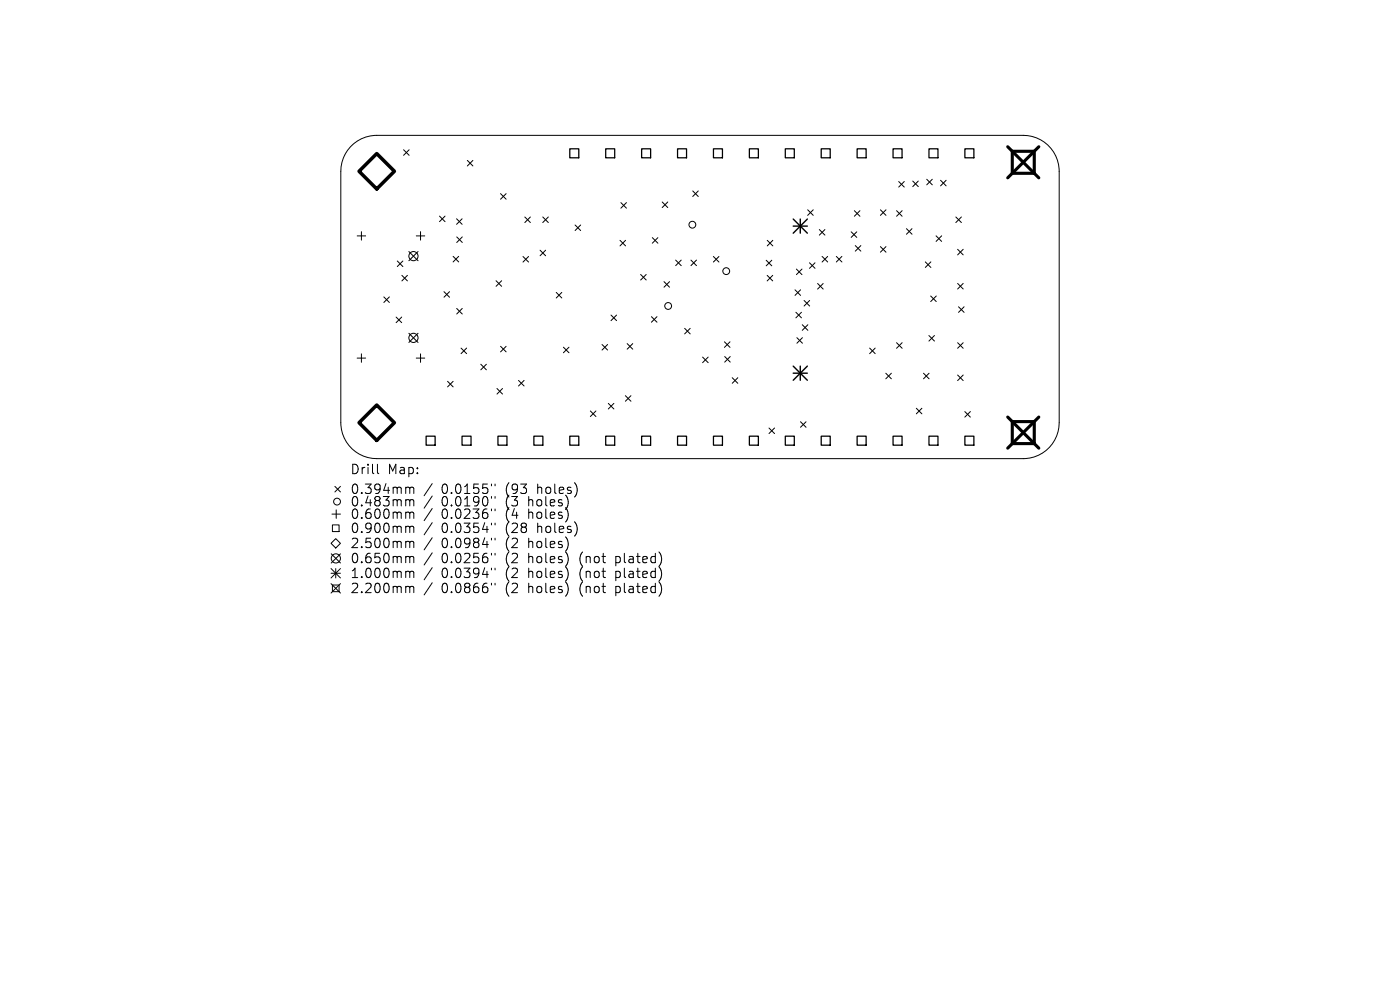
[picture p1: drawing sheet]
<svg xmlns="http://www.w3.org/2000/svg" width="297mm" height="210mm" viewBox="0 0 297 210" stroke-linecap="round" stroke-linejoin="round" font-family="sans-serif">
<defs><g id="words">
<g font-size="2.8">
<text x="74.2" y="100.9">Drill</text>
<text x="82.2" y="100.9">Map:</text>
<text x="74.2" y="105.1">0.394mm</text>
<text x="74.2" y="107.7">0.483mm</text>
<text x="93.7" y="105.1">0.0155&quot;</text>
<text x="93.7" y="107.7">0.0190&quot;</text>
<text x="107.4" y="105.1">(93</text>
<text x="107.4" y="107.7">(3</text>
<text x="112.4" y="107.7">holes)</text>
<text x="114.3" y="105.1">holes)</text>
<text x="74.2" y="110.4">0.600mm</text>
<text x="74.2" y="113.4">0.900mm</text>
<text x="93.7" y="110.4">0.0236&quot;</text>
<text x="93.7" y="113.4">0.0354&quot;</text>
<text x="107.4" y="110.4">(4</text>
<text x="107.4" y="113.4">(28</text>
<text x="112.4" y="110.4">holes)</text>
<text x="114.3" y="113.4">holes)</text>
<text x="74.2" y="116.6">2.500mm</text>
<text x="74.2" y="119.8">0.650mm</text>
<text x="93.7" y="116.6">0.0984&quot;</text>
<text x="93.7" y="119.8">0.0256&quot;</text>
<text x="107.4" y="116.6">(2</text>
<text x="107.4" y="119.8">(2</text>
<text x="112.4" y="116.6">holes)</text>
<text x="112.4" y="119.8">holes)</text>
<text x="123.4" y="119.8">(not</text>
<text x="131.2" y="119.8">plated)</text>
<text x="74.2" y="122.9">1.000mm</text>
<text x="93.7" y="122.9">0.0394&quot;</text>
<text x="107.4" y="122.9">(2</text>
<text x="112.4" y="122.9">holes)</text>
<text x="123.4" y="122.9">(not</text>
<text x="131.2" y="122.9">plated)</text>
<text x="74.2" y="126.1">2.200mm</text>
<text x="93.7" y="126.1">0.0866&quot;</text>
<text x="107.4" y="126.1">(2</text>
<text x="112.4" y="126.1">holes)</text>
<text x="123.4" y="126.1">(not</text>
<text x="131.2" y="126.1">plated)</text>
</g>
</g></defs>
<g fill="none" stroke="#000" stroke-width=".21">
<path d="M74.4 31.1a7.6 7.6 0 0 1 5.5-2.4h137.2a7.6 7.6 0 0 1 7.6 7.6v53.4a7.6 7.6 0 0 1-7.6 7.6h-137.2a7.6 7.6 0 0 1-7.6-7.6v-53.4a7.6 7.6 0 0 1 2.1-5.2zM85.6 31.8l1.2 1.1M86.8 31.8l-1.2 1.1M99.1 34l1.2 1.2M100.3 34l-1.2 1.2M190.7 38.5l1.1 1.2M191.8 38.5l-1.1 1.2M193.6 38.4l1.2 1.2M194.8 38.4l-1.2 1.2M196.6 38l1.2 1.2M197.8 38l-1.2 1.2M199.5 38.2l1.2 1.2"/>
<path d="M200.7 38.2l-1.2 1.2M75.8 50h1.8M76.7 49.1v1.8M84.3 55.4l1.2 1.1M85.3 58.4l1.1 1.2M85.5 55.4l-1.2 1.1M86.4 58.4l-1.1 1.2M86.7 53.4l2 1.9M88.3 50h1.8M88.7 53.4l-2 1.9M89.2 49.1v1.8M93.2 45.8l1.2 1.2"/>
<path d="M94.4 45.8l-1.2 1.2M96.1 54.4l1.2 1.2M96.9 46.4l1.1 1.2M96.9 50.3l1.2 1.1M97.3 54.4l-1.2 1.2M98 46.4l-1.1 1.2M98.1 50.3l-1.2 1.1M105.2 59.6l1.2 1.1M106.2 41.1l1.2 1.2M106.4 59.6l-1.2 1.1M107.4 41.1l-1.2 1.2M111 54.4l1.1 1.2"/>
<path d="M111.3 46l1.2 1.2M112.1 54.4l-1.1 1.2M112.5 46l-1.2 1.2M114.6 53.1l1.2 1.2M115.1 46l1.2 1.2M115.8 53.1l-1.2 1.2M116.3 46l-1.2 1.2M122 47.7l1.2 1.2M123.2 47.7l-1.2 1.2M131.5 51l1.2 1.2M131.7 43l1.2 1.2M132.7 51l-1.2 1.2"/>
<path d="M132.9 43l-1.2 1.2M135.9 58.2l1.2 1.2M137.1 58.2l-1.2 1.2M138.4 50.4l1.2 1.2M139.6 50.4l-1.2 1.2M140.5 42.8l1.2 1.2M140.9 59.7l1.1 1.2M141.7 42.8l-1.2 1.2M142 59.7l-1.1 1.2M143.3 55.2l1.2 1.2M144.5 55.2l-1.2 1.2M146.6 55.2l1.2 1.2"/>
<path d="M147 40.5l1.1 1.2M147.8 55.2l-1.2 1.2M148.1 40.5l-1.1 1.2M151.3 54.4l1.2 1.2M152.5 54.4l-1.2 1.2M162.5 55.2l1.2 1.2M162.7 58.4l1.2 1.2M162.8 51l1.2 1.2M163.7 55.2l-1.2 1.2M163.9 58.4l-1.2 1.2M164 51l-1.2 1.2M169 57.1l1.1 1.2"/>
<path d="M170.1 57.1l-1.1 1.2M171.3 44.5l1.2 1.2M171.7 55.7l1.2 1.2M172.5 44.5l-1.2 1.2M172.9 55.7l-1.2 1.2M173.8 48.7l1.2 1.2M174.4 54.4l1.2 1.2M175 48.7l-1.2 1.2M175.6 54.4l-1.2 1.2M177.4 54.4l1.2 1.2M178.6 54.4l-1.2 1.2M180.6 49.2l1.2 1.2"/>
<path d="M181.2 44.7l1.2 1.2M181.4 52.1l1.2 1.2M181.8 49.2l-1.2 1.2M182.4 44.7l-1.2 1.2M182.6 52.1l-1.2 1.2M186.8 44.5l1.2 1.2M186.8 52.3l1.2 1.2M188 52.3l-1.2 1.2M188 44.5l-1.2 1.2M190.2 44.7l1.2 1.2M191.4 44.7l-1.2 1.2M192.3 48.5l1.2 1.2"/>
<path d="M193.5 48.5l-1.2 1.2M196.3 55.6l1.2 1.1M197.5 55.6l-1.2 1.1M198.6 50l1.2 1.2M199.8 50l-1.2 1.2M202.8 46l1.2 1.2M203.2 52.9l1.1 1.2M204 46l-1.2 1.2M204.3 52.9l-1.1 1.2M75.8 76h1.8M76.7 75.1v1.8M81.4 63l1.2 1.2"/>
<path d="M82.6 63l-1.2 1.2M84 67.3l1.2 1.1M85.2 67.3l-1.2 1.1M86.7 70.7l2 1.9M88.3 76h1.8M88.7 70.7l-2 1.9M89.2 75.1v1.8M94.2 61.9l1.2 1.2M95.4 61.9l-1.2 1.2M96.9 65.4l1.2 1.2M97.8 73.8l1.2 1.2M98.1 65.4l-1.2 1.2"/>
<path d="M99 73.8l-1.2 1.2M102 77.3l1.2 1.2M103.2 77.3l-1.2 1.2M106.2 73.5l1.2 1.1M107.4 73.5l-1.2 1.1M118 62l1.2 1.2M119.2 62l-1.2 1.2M119.5 73.7l1.2 1.1M120.7 73.7l-1.2 1.1M127.7 73.1l1.2 1.2M128.9 73.1l-1.2 1.2M129.6 66.8l1.2 1.2"/>
<path d="M130.8 66.8l-1.2 1.2M133.1 72.9l1.1 1.2M134.2 72.9l-1.1 1.2M138.2 67.2l1.2 1.2M139.4 67.2l-1.2 1.2M145.2 69.7l1.2 1.1M146.4 69.7l-1.2 1.1M149.1 75.8l1.1 1.1M150.2 75.8l-1.1 1.1M153.7 72.5l1.2 1.2M153.7 75.6l1.2 1.2M154.9 72.5l-1.2 1.2"/>
<path d="M154.9 75.6l-1.2 1.2M168.7 61.5l1.1 1.2M168.8 66.2l1.2 1.2M169.1 71.6l1.1 1.2M169.8 61.5l-1.1 1.2M170 66.2l-1.2 1.2M170.2 68.9l1.2 1.2M170.2 71.6l-1.1 1.2M170.6 63.7l1.2 1.2M171.4 68.9l-1.2 1.2M171.8 63.7l-1.2 1.2M173.4 60.1l1.2 1.2"/>
<path d="M174.6 60.1l-1.2 1.2M184.5 73.8l1.2 1.2M185.7 73.8l-1.2 1.2M187.9 79.2l1.2 1.2M189.1 79.2l-1.2 1.2M190.2 72.7l1.2 1.2M191.4 72.7l-1.2 1.2M195.9 79.2l1.2 1.2M197.1 71.2l1.1 1.2M197.1 79.2l-1.2 1.2M197.4 62.8l1.2 1.2M198.2 71.2l-1.1 1.2"/>
<path d="M198.6 62.8l-1.2 1.2M203.2 60.1l1.1 1.2M203.2 72.7l1.1 1.2M203.2 79.6l1.1 1.1M203.3 65.1l1.2 1.2M204.3 60.1l-1.1 1.2M204.3 72.7l-1.1 1.2M204.3 79.6l-1.1 1.1M204.5 65.1l-1.2 1.2M80.1 98.5v1.7l.3 .3M95 80.9l1.1 1.2M96.1 80.9l-1.1 1.2"/>
<path d="M105.4 82.4l1.2 1.2M106.6 82.4l-1.2 1.2M110 80.7l1.2 1.2M111.2 80.7l-1.2 1.2M125.2 87.2l1.2 1.2M126.4 87.2l-1.2 1.2M129.1 85.6l1.1 1.2M130.2 85.6l-1.1 1.2M132.7 83.9l1.2 1.2M133.9 83.9l-1.2 1.2M155.3 80.1l1.2 1.2M156.5 80.1l-1.2 1.2"/>
<path d="M163.1 90.8l1.2 1.2M164.3 90.8l-1.2 1.2M169.8 89.5l1.2 1.1M171 89.5l-1.2 1.1M194.4 86.6l1.2 1.2M195.6 86.6l-1.2 1.2M204.7 87.3l1.2 1.2M205.9 87.3l-1.2 1.2M70.2 115.3l1-1 1 1-1 1zM70.3 117.5l1.9 1.9M70.4 109.1h1.8M70.5 111.3h1.4v1.5h-1.4z"/>
<path d="M71 103.2l1.2 1.2M71.3 108.2v1.8M72.2 103.2l-1.2 1.2M72.2 117.5l-1.9 1.9M86.4 103.3l.4 .1 .1 .2M86.4 106h.2l.3 .3M86.4 108.6h.2l.3 .3M86.4 111.6h.2l.3 .3M86.4 114.8h.2l.3 .3M86.4 118l.4 .1 .1 .2M86.9 103.6l.3-.3 .5 .1 .1 1.3M86.9 103.6v1.1"/>
<path d="M86.9 106.3v1M86.9 108.9v1.1M86.9 111.9v1.1M86.9 115.1v1.1M86.9 118.3v1.1M86.9 106.3l.3-.3 .5 .1 .1 1.2M86.9 108.9l.3-.3 .5 .1 .1 1.3M86.9 111.9l.3-.3 .5 .1 .1 1.3M86.9 115.1l.3-.3 .5 .1 .1 1.3M86.9 118.3l.3-.3 .5 .1 .1 1.3M91.7 102.6l-1.7 2.6M91.7 105.2l-1.7 2.6"/>
<path d="M91.7 107.9l-1.7 2.5M91.7 110.9l-1.7 2.5M91.7 114.1l-1.7 2.5M91.7 117.3l-1.7 2.5M104.3 102.7v.4M104.3 105.3v.4M104.3 108v.4M104.3 111v.4M104.3 114.2v.4M104.3 117.4v.4M105 102.7v.4M105 105.3v.4"/>
<path d="M105 108v.4M105 111v.4M105 114.2v.4M105 117.4v.4M70.2 120.6l2 2M70.2 121.6h2M70.2 123.8l2 2M70.5 124.1h1.4v1.4h-1.4zM71.2 120.6v2M72.2 120.6l-2 2M72.2 123.8l-2 2M86.4 121.2l.4 .1 .1 .2"/>
<path d="M86.4 124.4l.4 .1 .1 .2M86.9 121.5v1M86.9 124.7v1M86.9 121.5l.3-.3 .5 .1 .1 1.2M86.9 124.7l.3-.3 .5 .1 .1 1.2M91.7 120.4l-1.7 2.6M91.7 123.6l-1.7 2.6M104.3 120.5v.4M104.3 123.7v.4M105 120.5v.4M105 123.7v.4"/>
<circle cx="87.7" cy="54.3" r=".97"/>
<circle cx="146.9" cy="47.7" r=".72"/>
<circle cx="154.1" cy="57.5" r=".72"/>
<circle cx="87.7" cy="71.7" r=".97"/>
<circle cx="141.7" cy="64.9" r=".72"/>
<circle cx="71.3" cy="118.5" r=".97"/>
<circle cx="71.5" cy="106.4" r=".72"/>
</g>
<g fill="none" stroke="#000" stroke-width=".27">
<path d="M120.9 31.6h1.9v1.9h-1.9zM128.5 31.6h1.9v1.9h-1.9zM136.1 31.6h1.9v1.9h-1.9zM143.7 31.6h1.9v1.9h-1.9zM151.4 31.6h1.9v1.9h-1.9zM159 31.6h1.9v1.9h-1.9zM166.6 31.6h1.9v1.9h-1.9zM174.2 31.6h1.9v1.9h-1.9zM181.8 31.6h1.9v1.9h-1.9zM189.5 31.6h1.9v1.9h-1.9zM197.1 31.6h1.9v1.9h-1.9zM204.7 31.6h1.9v1.9h-1.9z"/>
<path d="M90.4 92.5h1.9v1.9h-1.9zM98 92.5h1.9v1.9h-1.9zM105.6 92.5h1.9v1.9h-1.9zM113.3 92.5h1.9v1.9h-1.9zM120.9 92.5h1.9v1.9h-1.9zM128.5 92.5h1.9v1.9h-1.9zM136.1 92.5h1.9v1.9h-1.9zM143.7 92.5h1.9v1.9h-1.9zM151.4 92.5h1.9v1.9h-1.9zM159 92.5h1.9v1.9h-1.9zM166.6 92.5h1.9v1.9h-1.9zM174.2 92.5h1.9v1.9h-1.9z"/>
<path d="M181.8 92.5h1.9v1.9h-1.9zM189.5 92.5h1.9v1.9h-1.9zM197.1 92.5h1.9v1.9h-1.9zM204.7 92.5h1.9v1.9h-1.9z"/>
</g>
<path d="M76.2 36.3l3.7-3.7 3.8 3.7-3.8 3.8zM76.2 89.7l3.7-3.8 3.8 3.8-3.8 3.7z" fill="none" stroke="#000" stroke-width=".75"/>
<path d="M168.3 46.5l3 3M168.3 48h3M169.8 46.5v3M171.3 46.5l-3 3M168.3 77.7l3 3M168.3 79.2h3M169.8 77.7v3M171.3 77.7l-3 3" fill="none" stroke="#000" stroke-width=".3"/>
<path d="M213.8 31.1l6.6 6.6M214.7 32.1h4.7v4.7h-4.7zM220.4 31.1l-6.6 6.6M213.8 88.5l6.6 6.6M214.7 89.4h4.7v4.7h-4.7zM220.4 88.5l-6.6 6.6" fill="none" stroke="#000" stroke-width=".66"/>
<use href="#words"/>
</svg>
